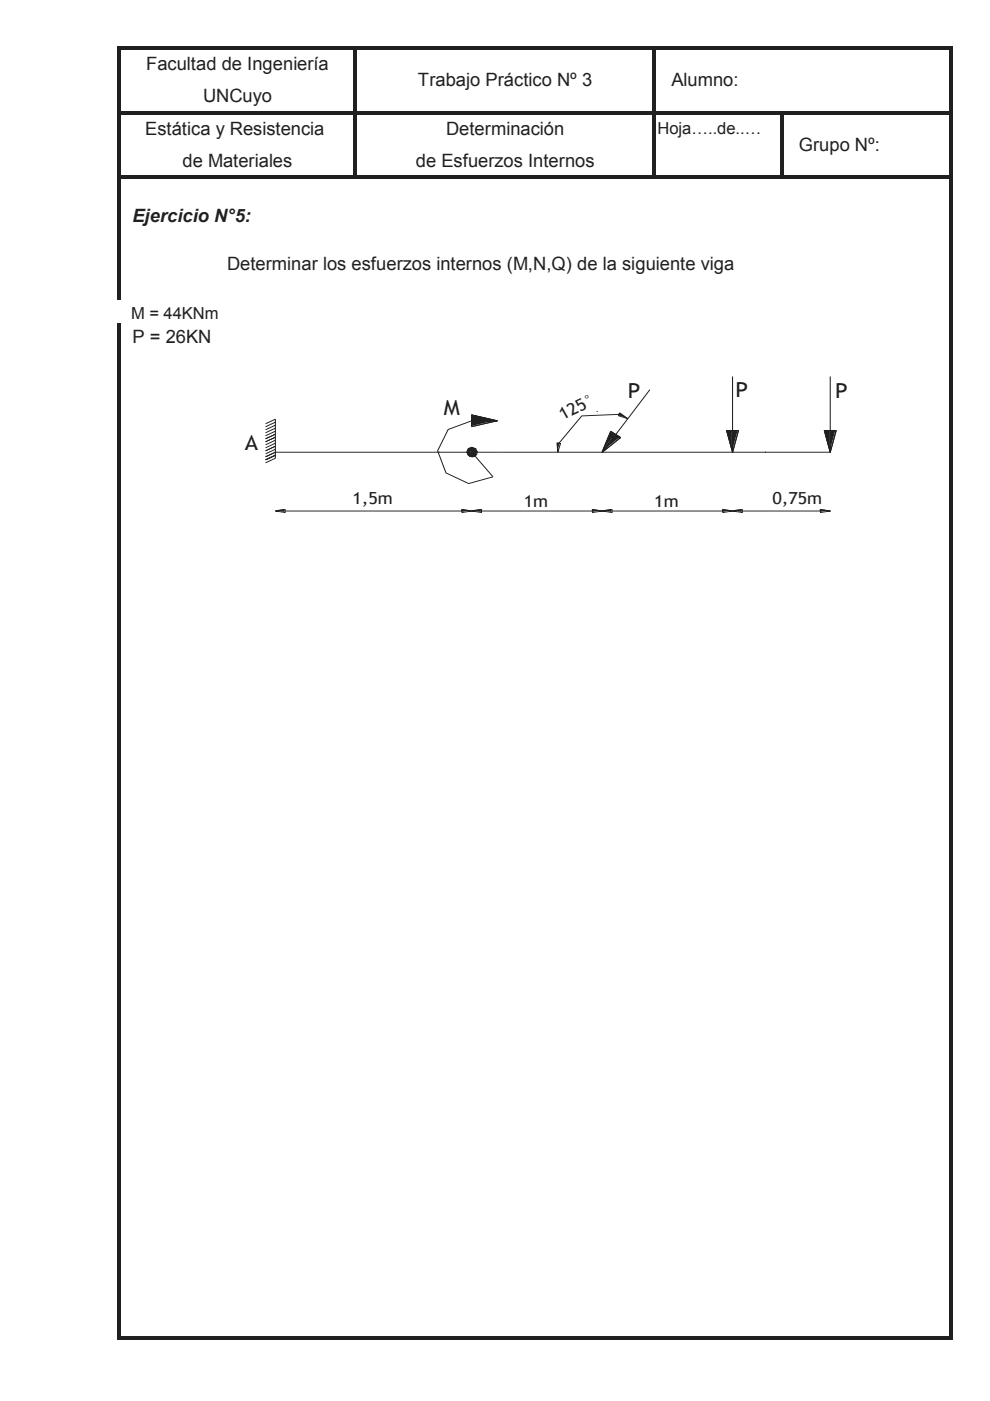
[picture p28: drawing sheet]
<svg xmlns="http://www.w3.org/2000/svg" width="210mm" height="297mm" viewBox="0 0 210 297" stroke-linecap="round" stroke-linejoin="round" font-family="sans-serif">
<defs><g id="words">
<g font-size="4.4" fill="#231f20">
<text x="94.1" y="87.9">M</text>
<text x="133.1" y="84.4">P</text>
<text x="155.9" y="84.2">P</text>
<text x="177.1" y="84.4">P</text>
<text x="51.9" y="95.4">A</text>
</g>
<g font-size="3.9" fill="#231f20">
<text x="31" y="14.8">Facultad de Ingeniería</text>
<text x="43.1" y="21.7">UNCuyo</text>
<text x="88.6" y="18.2">Trabajo Práctico Nº 3</text>
<text x="142.3" y="18.2">Alumno:</text>
<text x="30.8" y="28.5">Estática y Resistencia</text>
<text x="94.6" y="28.5">Determinación</text>
<text x="38.7" y="35.4">de Materiales</text>
<text x="88.2" y="35.4">de Esfuerzos Internos</text>
<text x="169.4" y="32">Grupo Nº:</text>
<text x="28.1" y="47.1">Ejercicio N°5:</text>
<text x="48.1" y="57.3">Determinar los esfuerzos internos (M,N,Q) de la siguiente viga</text>
<text x="28.1" y="72.7">P = 26KN</text>
</g>
<text font-size="3.6" fill="#231f20" x="119.4" y="89" transform="rotate(-26 119.4 89)">125°</text>
<g font-size="3.5" fill="#231f20">
<text x="139.4" y="28.4">Hoja…..de..…</text>
<text x="27.8" y="67.6">M = 44KNm</text>
<text x="74.7" y="106.8">1,5m</text>
<text x="111.1" y="107.4">1m</text>
<text x="138.7" y="107.4">1m</text>
<text x="163.8" y="106.8">0,75m</text>
</g>
</g></defs>
<g fill="#231f20">
<path d="M24.8 9.8h.7v53.7h-.7z" fill-rule="evenodd"/>
<path d="M24.8 68.6h.7v215.5h-.7z" fill-rule="evenodd"/>
<path d="M74.9 10.5h.7v27.4h-.7z" fill-rule="evenodd"/>
<path d="M138.4 10.5h.6v27.4h-.6z" fill-rule="evenodd"/>
<path d="M201.3 10.5h.7v273.6h-.7z" fill-rule="evenodd"/>
<path d="M165.4 24.2h.7v13.7h-.7z" fill-rule="evenodd"/>
<path d="M25.5 9.8h176.5v.7h-176.5z" fill-rule="evenodd"/>
<path d="M25.5 23.5h176.5v.7h-176.5z" fill-rule="evenodd"/>
<path d="M25.5 37.3h176.5v.6h-176.5z" fill-rule="evenodd"/>
<path d="M25.5 283.4h176.5v.7h-176.5z" fill-rule="evenodd"/>
</g>
<path d="M51.1 77.1h131.1v35.9h-131.1z" fill-rule="evenodd" fill="#fff"/>
<path d="M58.4 95.9h48.4M100 89.2l-5 1.9-2.2 4.5 1.8 4.7 4.8 2.2 5.1-1.4M60.5 108.3h37.4" fill="none" stroke="#231f20" stroke-width=".21"/>
<path d="M58.2 108.2l2.1-.3v.6z" fill="#231f20"/>
<path d="M58.4 108.3l2.1-.3v.7z" fill="none" stroke="#231f20" stroke-width=".21"/>
<path d="M97.8 107.9l2.1 .3-2.1 .3z" fill="#231f20"/>
<g fill="none" stroke="#231f20" stroke-width=".21">
<path d="M56.3 89.8l2.1-.9v8.3l-2.1 .9M58.4 95.9h.1M58.4 91.4l-2.1 1M58.4 94.6l-2.1 1M58.4 92.1l-2.1 .9M58.4 92.7l-2.1 1M58.4 93.3l-2.1 1M58.4 94l-2.1 .9M58.4 95.3l-2.1 .9M58.4 96.5l-2.1 1M58.4 95.9l-2.1 1M58.4 90.8l-2.1 1"/>
<path d="M58.4 90.2l-2.1 .9M58.4 89.5l-2.1 1M100 95.9h.1M131.3 87.9l-8 .3-4.8 5.8M97.9 108l2.1 .3-2.1 .4zM100 108.3h.1"/>
</g>
<path d="M131.3 87.4l1.7 1.2-2-.6z" fill="#231f20"/>
<path d="M131.5 87.6l1.6 1.2-2-.7z" fill="none" stroke="#231f20" stroke-width=".21"/>
<path d="M118 93.8l.7 .1-.6 1.9z" fill="#231f20"/>
<path d="M93.1 95.9h.1M118.2 93.9l.6 .1-.5 1.9zM126.6 87.3h.1M130.6 92.1h.1M137.7 82.7h.1M162.3 95.9h.1M174.8 91.3h1.2zM176 91.3h1.3zM176 91.3v4.6l1.3-4.6" fill="none" stroke="#231f20" stroke-width=".21"/>
<path d="M174.6 91.2h1.3v4.6z" fill="#231f20"/>
<path d="M174.8 91.3h1.2v4.6z" fill="none" stroke="#231f20" stroke-width=".21"/>
<path d="M175.9 91.2h1.2l-1.2 4.6z" fill="#231f20"/>
<path d="M131.6 92.8l-2.1-1.3-1.8 4.4M174.8 91.3l1.2 4.6M176 91.3h1.3l-1.3 4.6z" fill="none" stroke="#231f20" stroke-width=".21"/>
<path d="M129.4 91.3l1 .7h-1.3z" fill="#231f20"/>
<path d="M129.5 91.5l1.1 .6h-1.3z" fill="none" stroke="#231f20" stroke-width=".21"/>
<path d="M129.1 92l.8 .7h-1.1z" fill="#231f20"/>
<path d="M129.3 92.1l.8 .7h-1.1z" fill="none" stroke="#231f20" stroke-width=".21"/>
<path d="M129.1 92h1.3l-.5 .7z" fill="#231f20"/>
<path d="M129.3 92.1h1.3l-.5 .7z" fill="none" stroke="#231f20" stroke-width=".21"/>
<path d="M130.4 92l1 .7h-1.5z" fill="#231f20"/>
<path d="M130.6 92.1l1 .7h-1.5z" fill="none" stroke="#231f20" stroke-width=".21"/>
<path d="M128.8 92.7h1.1l-2.3 3.1z" fill="#231f20"/>
<path d="M129 92.8h1.1l-2.4 3.1z" fill="none" stroke="#231f20" stroke-width=".21"/>
<path d="M129.9 92.7h1.5l-3.8 3.1z" fill="#231f20"/>
<path d="M130.1 92.8h1.5l-3.9 3.1zM137.7 82.7l-7.1 9.4M102.1 108.3h23.5" fill="none" stroke="#231f20" stroke-width=".21"/>
<path d="M99.9 108.2l2.1-.3v.6z" fill="#231f20"/>
<path d="M100 108.3l2.1-.3v.7z" fill="none" stroke="#231f20" stroke-width=".21"/>
<path d="M125.5 107.9l2.1 .3-2.1 .3z" fill="#231f20"/>
<path d="M100 96h.1M127.7 95.9h.1M125.6 108l2.1 .3-2.1 .4zM127.7 108.3h.1M129.8 108.3h23.4" fill="none" stroke="#231f20" stroke-width=".21"/>
<path d="M127.6 108.2l2-.3v.6z" fill="#231f20"/>
<path d="M127.7 108.3l2.1-.3v.7z" fill="none" stroke="#231f20" stroke-width=".21"/>
<path d="M153.1 107.9l2.1 .3-2.1 .3z" fill="#231f20"/>
<path d="M176 79.8v11.5M100 95.9l4.5 5.2M100 88l5.4 1.2-5.4 1.3zM100 89.2h5.4M106.8 95.9h69.2M130.6 92.1l1 .7-3.9 3.1zM153.2 108l2.1 .3-2.1 .4zM155.3 108.3h.1" fill="none" stroke="#231f20" stroke-width=".21"/>
<path d="M99.9 87.8l5.4 1.3h-5.4z" fill="#231f20"/>
<path d="M100 88l5.4 1.2h-5.4zM100 89.2h5.4z" fill="none" stroke="#231f20" stroke-width=".21"/>
<path d="M99.9 89.1h5.4l-5.4 1.2z" fill="#231f20"/>
<path d="M100 89.2h5.4l-5.4 1.3zM174.8 91.3h2.5M157.4 108.3h16.6" fill="none" stroke="#231f20" stroke-width=".21"/>
<path d="M155.2 108.2l2.1-.3v.6z" fill="#231f20"/>
<path d="M155.3 108.3l2.1-.3v.7z" fill="none" stroke="#231f20" stroke-width=".21"/>
<path d="M173.8 107.9l2.1 .3-2.1 .3z" fill="#231f20"/>
<path d="M154.1 91.3h1.2zM155.3 91.3h1.3zM155.3 95.9h.1M155.3 91.3v4.6M156.6 91.3l-1.3 4.6M176 95.9h.1M174 108l2 .3-2 .4zM176 108.3h.1" fill="none" stroke="#231f20" stroke-width=".21"/>
<path d="M153.9 91.2h1.3v4.6z" fill="#231f20"/>
<path d="M154.1 91.3h1.2v4.6z" fill="none" stroke="#231f20" stroke-width=".21"/>
<path d="M155.2 91.2h1.2l-1.2 4.6z" fill="#231f20"/>
<path d="M155.3 79.8v11.5M155.3 91.3h1.3l-1.3 4.6zM156.6 91.3h-2.5l1.2 4.6" fill="none" stroke="#231f20" stroke-width=".21"/>
<path d="M99.2 95l.8-.3 .7 .3z" fill="#231f20"/>
<path d="M99.3 95.2l.8-.3 .8 .3z" fill="none" stroke="#231f20" stroke-width=".21"/>
<path d="M99.2 95l1.9 .7h-2.2z" fill="#231f20"/>
<path d="M99.3 95.2l1.9 .7h-2.2z" fill="none" stroke="#231f20" stroke-width=".21"/>
<path d="M99.2 95h1.5l.4 .7z" fill="#231f20"/>
<path d="M99.3 95.2h1.6l.3 .7z" fill="none" stroke="#231f20" stroke-width=".21"/>
<path d="M98.9 95.7l.8 .6h-.6z" fill="#231f20"/>
<path d="M99 95.9l.8 .5h-.6z" fill="none" stroke="#231f20" stroke-width=".21"/>
<path d="M98.9 95.7h1.1l-.3 .6z" fill="#231f20"/>
<path d="M99 95.9h1.1l-.3 .5z" fill="none" stroke="#231f20" stroke-width=".21"/>
<path d="M100 95.7l.3 .6h-.6z" fill="#231f20"/>
<path d="M100.1 95.9l.3 .5h-.6z" fill="none" stroke="#231f20" stroke-width=".21"/>
<path d="M100 95.7l.9 .6h-.6z" fill="#231f20"/>
<path d="M100.1 95.9l.9 .5h-.6z" fill="none" stroke="#231f20" stroke-width=".21"/>
<path d="M100 95.7h1.1l-.2 .6z" fill="#231f20"/>
<path d="M100.1 95.9h1.1l-.2 .5z" fill="none" stroke="#231f20" stroke-width=".21"/>
<path d="M99.1 96.3h.6l-.2 .3z" fill="#231f20"/>
<path d="M99.2 96.4h.6l-.2 .4z" fill="none" stroke="#231f20" stroke-width=".21"/>
<path d="M99.7 96.3l.8 .3h-1z" fill="#231f20"/>
<path d="M99.8 96.4l.8 .4h-1z" fill="none" stroke="#231f20" stroke-width=".21"/>
<path d="M99.7 96.3h.6l.2 .3z" fill="#231f20"/>
<path d="M99.8 96.4h.6l.2 .4z" fill="none" stroke="#231f20" stroke-width=".21"/>
<path d="M100.3 96.3h.6l-.4 .3z" fill="#231f20"/>
<path d="M100.4 96.4h.6l-.4 .4z" fill="none" stroke="#231f20" stroke-width=".21"/>
<path d="M99.5 96.6h1z" fill="#231f20"/>
<path d="M99.6 96.8h1z" fill="none" stroke="#231f20" stroke-width=".21"/>
<use href="#words"/>
</svg>
